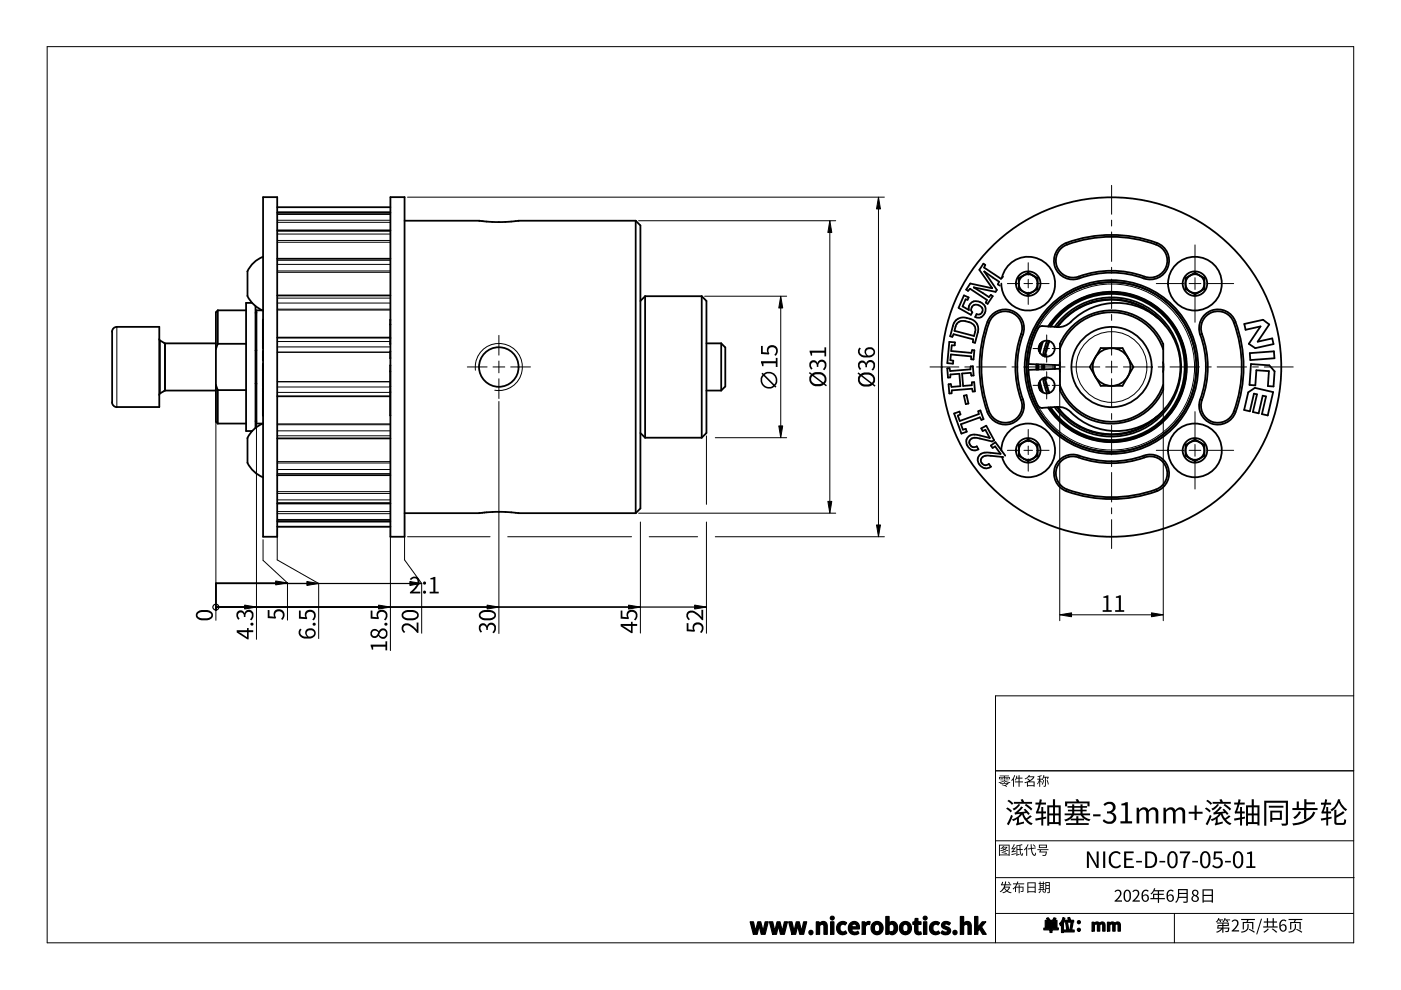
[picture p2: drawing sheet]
<svg xmlns="http://www.w3.org/2000/svg" width="297mm" height="210mm" viewBox="0 0 297 210" stroke-linecap="round" stroke-linejoin="round" font-family="sans-serif">
<g fill="none" stroke="#000" stroke-width=".38">
<path d="M52.5 57.5v5.2M55.8 54.5l-1.7 .9-.9 1-.7 1.1M55.8 41.8h3v72h-3zM58.8 45.1h24M58.8 43.9h24M82.8 48.9h-24M82.8 54.9h-24M82.8 41.8h3v72h-3zM85.8 46.8h15.8M101.6 46.8l4.2 .3 4.2-.3h24.8M134.8 46.8v62M134.8 46.8l1 1v60l-1 1"/>
<path d="M208.7 57.6l2.7 3.9-.3 .4-4.6-1M208.7 57.6l3.1 2.1-.2 .6 .4 .3M208.7 57.6h.1M212.4 58.9a5.7 5.7 0 0 1 9.1-3.3 5.7 5.7 0 0 1-1 9.6 5.7 5.7 0 0 1-8.2-5.1M212.7 58.7l-.5 .4-3.5-2.4 .2-.5-.4-.3-.9 1.3 2.8 3.9M216 59l2-1.2 2 1.2v2.3l-2 1.1-2-1.1zM224.7 52.3a8.8 8.8 0 0 1 4.1-1.6 27.3 27.3 0 0 1 17.2 1.1 4 4 0 0 1 1.5 5.2 4 4 0 0 1-5 2 20.5 20.5 0 0 0-14.5 .2 4 4 0 0 1-4.2-2.2 4 4 0 0 1 .9-4.7zM225 52.6a16.3 16.3 0 0 1 6.6-2.1 26.7 26.7 0 0 1 14.2 1.7 3.6 3.6 0 0 1 1.3 4.6 3.6 3.6 0 0 1-4.4 1.8 20.9 20.9 0 0 0-14.7 .2 3.6 3.6 0 0 1-3.8-2 3.6 3.6 0 0 1 .8-4.2zM251.4 59l2-1.2 2 1.2v2.3l-2 1.1-2-1.1zM23.8 70.3v15M24.8 69.3a1.02 1.02 0 0 0-1.1 1M24.8 69.3h9v17h-9"/>
<path d="M33.7 71.9l.3 .3M34 72.2l.9 .5M34.8 72.8h.3M45.8 72.8h-10.7M46.2 65.8v7.1M46.2 65.8l-.4 .4v23.2l.4 .4M46.2 72.9l-.4 1.1M52.2 72.9h-6M52.2 65.8h-6M52.5 62.8l.7 1.1 .9 .9 1.7 1M53.5 64.2h-1.3v27.2h1.3M54.2 74.3h.2"/>
<path d="M54.2 64.9v25.8M54.4 66.3h-.2M55.7 65.8h-1.3v24h1.3M55.7 73.8h.1M55.7 73h.1M55.7 76h.1M55.7 74.5h.1M55.7 77.5h.1M55.7 78.7h.1M55.8 67.8h-.1M55.8 68.8h-.1M55.8 71.8h-.1"/>
<path d="M55.8 76.3h-.1M55.8 77.2h-.1M58.8 71.6h24M58.8 62.7h24M82.7 78.7h.1M82.8 67.8l-.1 3.8M82.8 68.8h-.1M82.8 71.8v1.2M82.8 74.5v1.5M82.8 77.5v4.4M136.8 62.8l-1 1M136.8 62.8v30"/>
<path d="M148.8 62.8h-12M148.8 62.8v30M148.8 62.8l1 1v28l-1 1M152.9 72.8h-3.1M152.9 72.8v10M152.9 72.8l.9 .9v8.2l-.9 .9M200.8 78.1h.5l.2 .6 4.2-.4 .1-.6h.5l.1 1.9h-.4l-.2-.6-1.8 .2 .2 2.6 1.8-.1 .1-.6 .4-.1 .2 2h-.5l-.1-.6-4.3 .4-.1 .6h-.4l-.2-1.9 .5-.1 .1 .6 1.9-.1-.2-2.7-1.9 .2v.6l-.5 .1zM201.3 72.5l1.2 .1-.1 .6h-.6l-.1 1.2 4.3 .4 .1-.6 .5 .1-.2 1.9h-.5v-.6l-4.3-.4-.1 1.2 .6 .1v.6l-1.2-.1zM202.7 67.9a2.53 2.53 0 0 1 2.9-.3 2.24 2.24 0 0 1 1.7 2.9l-.6 2.2-.4-.1v-.7l-4.1-1-.3 .5-.4-.1 .6-2.5zM203 68.5a1.71 1.71 0 0 1 1.7-.4l.8 .2a1.61 1.61 0 0 1 1.3 2l-.3 .9-4.1-1.1 .3-1.1zM204.4 62.6l1 .5-.3 .5-.4-.1-.6 1.5 1.3 .7a1.63 1.63 0 0 1 .8-1.7 1.63 1.63 0 0 1 2 .2 1.69 1.69 0 0 1 .7 2 1.69 1.69 0 0 1-1.8 1.1l-.3-.1 .2-.6a.97 .97 0 0 0 1.3-.7 .97 .97 0 0 0-.8-1.2 1.02 1.02 0 0 0-1.3 .2 1.02 1.02 0 0 0 0 1.3l-.3 .5-2.7-1.4zM206.5 61l3.2 2 .4-.5 .4 .3-1.1 1.6-.4-.2 .2-.6-3.5-2.4-.5 .5-.3-.3 .8-1.3 4.7 1"/>
<path d="M206.5 60.9h.1M206.8 67.2h.1M210.2 66.9a4 4 0 0 1 5-.7 4 4 0 0 1 1.7 4.8 20.9 20.9 0 0 0 .2 14.5 4 4 0 0 1-3 4.4 4 4 0 0 1-4.8-2.5 27.7 27.7 0 0 1 .4-19.9zM210.4 61.1h.1M210.5 67.2a3.6 3.6 0 0 1 4.5-.7 3.6 3.6 0 0 1 1.5 4.3 21.2 21.2 0 0 0 .2 14.7 3.6 3.6 0 0 1-2.7 4 3.6 3.6 0 0 1-4.3-2.2 27.4 27.4 0 0 1 .3-19.6zM218.1 78.5a17.3 17.3 0 0 0 2.1 7.7l.7 .3M218.1 78.4l6.6-.2v.7M219.7 77.3v1M219.8 77.3v1.1M219.9 77.3v1.1M220.2 77.3v1.1M220.5 73l-.3 .9"/>
<path d="M220.6 72.8l-.4 1.4M220.8 72.6l-.5 1.8M220.9 69.1a.83 .83 0 0 0-.8 .6 17.6 17.6 0 0 0-2 7.5M220.9 77.3v1M221 69.1l3.2 .2M221.1 72.4l-.6 2.4M221.3 77.3v1M221.4 77.3v1M222 72.2l-.9 3.2M222.1 73.5l-.2 .1M222.2 69.2a16 16 0 0 1 23.9-3.5 16 16 0 0 1 0 24.2 16 16 0 0 1-23.9-3.5M222.3 69.2a15.9 15.9 0 0 1 23.8-3.4 15.9 15.9 0 0 1 0 24 15.9 15.9 0 0 1-23.8-3.4"/>
<path d="M222.4 72.3l-1 3.3M222.5 69.2a15.8 15.8 0 0 1 23.5-3.3 15.8 15.8 0 0 1 0 23.8 15.8 15.8 0 0 1-23.5-3.3M222.5 72.3l-.9 3.3M222.8 69.3a15.5 15.5 0 0 1 23.1-3.1 15.5 15.5 0 0 1 0 23.3 15.5 15.5 0 0 1-23.1-3.1M223.6 69.3a14.8 14.8 0 0 1 21.9-2.5 14.8 14.8 0 0 1 0 22 14.8 14.8 0 0 1-21.9-2.5M223.6 77.4v.8M224.2 69.4a3.8 3.8 0 0 0 2.9-1.2 13.6 13.6 0 0 1 19.4 .2 13.6 13.6 0 0 1-.5 19.4 13.6 13.6 0 0 1-19.4-.8l-1.4-.6-1-.1M224.6 68.6l.1 .1M224.7 76.8v.6l-6.6-.2M224.7 72.9a12 12 0 0 1 10.9-7.1 12 12 0 0 1 11 7.1M224.7 74a11.6 11.6 0 0 1 10.9-7.8 11.6 11.6 0 0 1 11 7.8M224.7 72.9v9.8"/>
<path d="M226.5 66.8v.1M228.9 65.1l.2 .1M231.4 64.1v.1M233.4 73.8h4.6l2.3 4-2.3 4h-4.6l-2.3-4zM234.3 63.5l.1 .1M237 63.5l-.1 .1M239.9 64.1v.1M242.4 65.1l-.1 .1M244.9 66.8l-.1 .1M245.3 67.3a14.2 14.2 0 0 0-21.1 2.1M246.6 76.8v2.1M246.6 72.9v9.8"/>
<path d="M247.1 69.1a14.3 14.3 0 0 0-23 .3M255.5 66.7a4 4 0 0 1 6.5 1.6 27.1 27.1 0 0 1-.4 19.8 4 4 0 0 1-5.1 1.6 4 4 0 0 1-2-5 20.7 20.7 0 0 0-.2-14.5 4 4 0 0 1 1.2-3.5zM255.8 67a3.6 3.6 0 0 1 5.8 1.4 26.8 26.8 0 0 1-.3 19.5 3.6 3.6 0 0 1-4.7 1.4 3.6 3.6 0 0 1-1.8-4.5 21 21 0 0 0-.1-14.7 3.6 3.6 0 0 1 1.1-3.1zM263.8 68.7l4-.9 1.3 1-2.4 3.6 3-.6 .3 1.2-3.9 .8-1.3-.9 2.5-3.7-3.2 .7zM265 74.9l5.1-.4 .1 1.5-5.1 .3zM265.2 77.2l3.9 .3 1.1 1.2-.2 3.2h-1.2l.2-3.2-2.6-.2-.2 3.2-1.3-.1zM23.7 85.3a1.08 1.08 0 0 0 1.1 1M34 83.4l-.3 .3M34.9 82.9l-.9 .5M35.1 82.8l-.3 .1M45.8 82.8h-10.7M45.8 81.6l.4 1.1"/>
<path d="M46.2 82.7h6M46.2 82.7v7.1M52.2 89.8h-6M52.5 98.1l.7 1.1 .9 1 1.7 1M52.5 92.9v5.2M54.2 81.3h.2M54.4 89.3h-.2M55.7 81.9h.1M55.8 89.8l-1.7 1-.9 1-.7 1.1M55.8 88.1h-.1M55.8 82.2h-.1M55.8 83.1h-.1"/>
<path d="M58.8 93h24M82.7 84h-23.9M82.7 82.2l.1 5.9M82.8 83.1h-.1M135.8 91.8l1 1M148.8 92.8h-12M152.9 82.8h-3.1M202.3 87.7l1.1-.4 .2 .6-.5 .2 .4 1.2 4-1.5-.1-.6 .5-.2 .6 1.9-.4 .1-.3-.5-4.1 1.5 .4 1.1 .7-.2 .2 .6-1.2 .4zM204.4 83.9l.5-.1 .4 1.8-.5 .1zM205.2 92.7a2.29 2.29 0 0 1 2.6-.4l2 .5-.9-1.7-.6 .3-.3-.6 1.1-.5 1.7 3.1-.5 .2-2.6-.6a1.56 1.56 0 0 0-2.2 .7 1.04 1.04 0 0 0 1.6 .9l.3 .7a1.74 1.74 0 0 1-2.1-.4 1.74 1.74 0 0 1-.1-2.2zM210.1 98.9v.1M212.3 95.5a5.7 5.7 0 0 1 8.1-5.1 5.7 5.7 0 0 1 1.2 9.5 5.7 5.7 0 0 1-9.1-3"/>
<path d="M212.7 96.9l-2.6-.3a1.55 1.55 0 0 0-2.2 1.1 1.02 1.02 0 0 0 .7 .9 1.02 1.02 0 0 0 1.1-.2l.4 .5M213.1 96.6l-2.1-2.8-.9 .7 .3 .5 .6-.3 1.1 1.5-2.1-.2a2.09 2.09 0 0 0-2.7 1.3 1.78 1.78 0 0 0 .8 1.7 1.78 1.78 0 0 0 2 0M216 94.3l2-1.1 2 1.1v2.3l-2 1.2-2-1.2zM220.2 81.4l.4 1.5M220.2 81.7l.3 1.1M220.3 81.2l.5 1.8M220.5 80.8l.6 2.4M221.1 80.2l.9 3.2M221.4 80.1l1 3.3M221.6 80.1l.9 3.2M221.9 82.1h.2M224.1 86.3a14.4 14.4 0 0 0 23 .3"/>
<path d="M224.2 86.3a14.3 14.3 0 0 0 21.1 2M224.2 86.3l-3.2 .2M224.5 97.6a4 4 0 0 1 4.3-1 20.9 20.9 0 0 0 14.5-.2 4 4 0 0 1 4.4 3 4 4 0 0 1-2.5 4.8 27.8 27.8 0 0 1-19.8-.4 4 4 0 0 1-.9-6.2zM224.7 82.7a12 12 0 0 0 10.9 7.1 12 12 0 0 0 11-7.1M224.7 81.6a11.6 11.6 0 0 0 10.9 7.8 11.6 11.6 0 0 0 11-7.8M224.7 87h-.1M224.8 97.9a3.5 3.5 0 0 1 3.9-.9 21.3 21.3 0 0 0 14.7-.2 3.6 3.6 0 0 1 4 2.7 3.6 3.6 0 0 1-2.3 4.3 27.4 27.4 0 0 1-19.5-.4 3.6 3.6 0 0 1-.8-5.5zM226.5 88.7v.2M229.1 90.4l-.2 .1M231.4 91.4v.1M234.4 92l-.1 .1M236.9 92l.1 .1"/>
<path d="M239.9 91.4v.1M242.3 90.4l.1 .1M244.8 88.7l.1 .2M251.4 94.3l2-1.1 2 1.1v2.3l-2 1.2-2-1.2zM265 87.2l-1.2-.3 .8-3.7 1.5-1 3.8 .9-1.1 5-1.2-.3 .8-3.7-.7-.2-.8 3.7-1.3-.2 .9-3.8-.6-.1-.9 3.7M58.8 110.5h24M82.8 111.7h-24M82.8 106.8h-24M82.8 100.7h-24M85.8 108.8h15.8l4.2-.3 4.2 .3M109.9 108.8h24.9"/>
<circle cx="105.8" cy="77.8" r="4.2"/>
<circle cx="218" cy="60.1" r="1.98"/>
<circle cx="218" cy="60.1" r="2.6"/>
<circle cx="221.9" cy="73.9" r="1.7"/>
<circle cx="235.7" cy="77.8" r="36"/>
<circle cx="235.7" cy="77.8" r="18"/>
<circle cx="235.7" cy="77.8" r="18.4"/>
<circle cx="235.7" cy="77.8" r="4"/>
<circle cx="235.7" cy="77.8" r="8.5"/>
<circle cx="253.3" cy="60.1" r="2.61"/>
<circle cx="253.4" cy="60.1" r="5.7"/>
<circle cx="253.4" cy="60.1" r="1.99"/>
<circle cx="218" cy="95.5" r="2"/>
<circle cx="218" cy="95.5" r="2.6"/>
<circle cx="221.9" cy="81.7" r="1.7"/>
<circle cx="253.3" cy="95.5" r="2.6"/>
<circle cx="253.3" cy="95.5" r="5.7"/>
<circle cx="253.4" cy="95.5" r="2"/>
</g>
<g fill="none" stroke="#000" stroke-width=".21">
<path d="M58.8 45.1h24M58.8 49h24M58.8 55.2h24M58.8 51.4h24M58.8 49.6h24M58.8 45.5h24M58.8 57.4h24M82.8 44.9h-24M82.8 46.7h-24M82.8 56.1h-24M82.8 51h-24M82.8 57.7h-24"/>
<path d="M82.8 47.1h-24M226.1 51.5l.1 .4M228.7 58.6l.1 .4M242.7 58.6l-.2 .4M245.3 51.5l-.2 .4M24.8 69.3v17M34 72.2v11.2M34.9 72.7v10.2M35.1 72.8v10M58.8 65.5h24M58.8 64.3h24M58.8 65.7h24"/>
<path d="M58.8 73.6h24M58.8 72.4h23.9M58.8 74.6h23.9M82.7 74.7h-23.9M82.8 63.2h-24M209.4 68.2l.3 .2M216.5 70.8l.4 .2M218.1 77.2v1.3M220.1 69.5a17.6 17.6 0 0 1 26.7-5.3 17.6 17.6 0 0 1 0 27.2 17.6 17.6 0 0 1-26.7-5.3M223.3 77.4v.8M254.9 70.8l-.4 .2M262 68.2l-.4 .2"/>
<path d="M58.8 80.9h23.9M58.8 99.5h24M58.8 97.9h24M82.7 81h-23.9M82.7 83.2h-23.9M82.8 90.1h-24M82.8 82.1h-24M82.8 91.3h-24M82.8 89.9h-24M82.8 92.4h-24M82.8 98.2h-24M209.7 87.2l-.3 .2"/>
<path d="M216.9 84.6l-.4 .2M228.8 96.6l-.1 .4M242.5 96.6l.2 .4M254.5 84.6l.4 .2M261.6 87.2l.4 .2M58.8 108.9h24M58.8 108.5h24M58.8 104.6h24M58.8 110.7h24M82.8 111.7h-24M82.8 110.1h-24M82.8 106.6h-24"/>
<path d="M82.8 106h-24M82.8 100.4h-24M82.8 104.2h-24M82.8 110.5h-24M226.2 103.7l-.1 .4M245.1 103.7l.2 .4"/>
<circle cx="235.7" cy="77.8" r="7.5"/>
</g>
<path d="M100.8 78.5a5 5 0 0 1 4.8-5.7 5 5 0 0 1 5.1 5.3 5 5 0 0 1-5.8 4.6" fill="none" stroke="#000" stroke-width=".21"/>
<g fill="none" stroke="#000" stroke-width=".21">
<path d="M235.7 39.3v6.1M218 55.7v2.6M218 59.2v1.8M235.7 46.7v1.2M235.7 49.2v6.2M235.7 56.7v1.2M235.7 59.2v6.2M253.4 51.9v5.7M253.4 58.9v2.5M103.3 77.8h-4.2M104.5 77.8h2.5M105.8 71.1v4.2"/>
<path d="M105.8 76.6v2.5M108.3 77.8h4.2M203.3 77.8h-6.1M205.8 77.8h-1.2M213.3 77.8h-6.2M213.6 60.1h2.6M215.8 77.8h-1.2M218 61.9v2.6M218.9 60.1h-1.8M219 73.9h1.7M221.9 71v1.7M221.9 73.3v1.2"/>
<path d="M221.9 78.8v1.7M221.9 75.1v1.7M222.4 60.1h-2.6M222.5 73.9h-1.2M223.3 77.8h-6.2M224.8 73.9h-1.7M225.8 77.8h-1.2M233.2 77.8h-6.1M234.4 77.8h2.5M235.7 66.7v1.2M235.7 69.2v6.1M235.7 76.6v2.5"/>
<path d="M238.2 77.8h6.1M245.2 60.1h5.7M245.6 77.8h1.2M248.1 77.8h6.2M253.4 62.6v5.7M254.6 60.1h-2.5M255.6 77.8h1.2M258.1 77.8h6.2M261.6 60.1h-5.7M265.6 77.8h1.2M268.1 77.8h6.1M105.8 80.3v4.2"/>
<path d="M216.2 95.5h-2.6M217.1 95.5h1.8M218 97.3v2.6M218 91.1v2.6M218 94.6v1.8M219.8 95.5h2.6M220.7 81.7h-1.7M221.3 81.7h1.2M221.9 81.1v1.2M221.9 82.9v1.7M223.1 81.7h1.7M235.7 80.3v6.1"/>
<path d="M235.7 87.7v1.2M235.7 90.2v6.2M235.7 97.7v1.2M250.9 95.5h-5.7M252.1 95.5h2.5M253.4 87.3v5.7M253.4 94.2v2.5M253.4 98v5.7M255.9 95.5h5.7M235.7 100.2v6.2M235.7 107.7v1.2M235.7 110.2v6.1"/>
</g>
<g fill="#000">
<path d="M161.3 76.6h3.2v-.7h.3v1.9h-.3v-.8h-2.6v.6h-.3zM161.3 73.3h.4v1.4l1 .1a1.15 1.15 0 0 1 1-1.7 1.15 1.15 0 0 1 1.2 1.5l-.5 .8-.2-.2a.84 .84 0 0 0 .4-1.1 .84 .84 0 0 0-1.1-.4 .84 .84 0 0 0-.4 1.1l-.1 .4-1.7-.1zM171.7 74.3h3.1v-.7h.4v2h-.4v-.8h-2.6v.6h-.3zM171.9 76.6a.88 .88 0 0 1 1.4 .4 1 1 0 0 1 1.3-.7 1 1 0 0 1 .6 1.4l-.5 .8-.2-.2a.82 .82 0 0 0 .4-1 .82 .82 0 0 0-.9-.6l-.4 .4-.1 .7h-.3a.72 .72 0 0 0-.7-1 .7 .7 0 0 0-.6 .6 .7 .7 0 0 0 .4 .7l-.3 .3a1.27 1.27 0 0 1-.1-1.8zM182.2 76.6a.88 .88 0 0 1 1.4 .5 1 1 0 0 1 1.3-.7 1 1 0 0 1 .6 1.3l-.4 .9-.3-.2a.82 .82 0 0 0 .4-1 .82 .82 0 0 0-.9-.6l-.4 .4-.1 .7h-.3a.72 .72 0 0 0-.7-1 .7 .7 0 0 0-.6 .6 .7 .7 0 0 0 .4 .7l-.3 .2a1.27 1.27 0 0 1-.1-1.8zM50.4 129.6a.88 .88 0 0 1 1.5 .4 .96 .96 0 0 1 1.1-.7 .96 .96 0 0 1 .7 1.1v.5l-.3 .5-.1 .1-.3-.2a.82 .82 0 0 0 .5-.9 .82 .82 0 0 0-.9-.7 .82 .82 0 0 0-.6 1.1h-.3a.72 .72 0 0 0-.7-.9 .7 .7 0 0 0-.6 .5 .7 .7 0 0 0 .4 .8l-.3 .2a1.27 1.27 0 0 1-.1-1.8zM56.8 129.3h.3v1.4l1 .1a1.14 1.14 0 0 1 .9-1.6 1.14 1.14 0 0 1 1.3 1.1v.5l-.3 .5-.1 .1-.3-.2a.84 .84 0 0 0 .4-1.1 .84 .84 0 0 0-1.1-.4 .84 .84 0 0 0-.4 1.1l-.1 .4-1.6-.2zM63.4 129.5h.4v1.3l1 .1a1.15 1.15 0 0 1 .9-1.6 1.15 1.15 0 0 1 1.2 1.4l-.4 .8-.3-.2a.84 .84 0 0 0 .4-1.1 .84 .84 0 0 0-1.1-.4 .84 .84 0 0 0-.4 1.1l-.1 .4-1.6-.1zM78.6 136.7h3.1v-.7h.4v1.9h-.4v-.8h-2.6v.6h-.3zM78.6 129.5h.4v1.3l1 .1a1.15 1.15 0 0 1 1-1.6 1.15 1.15 0 0 1 1.2 1.4l-.5 .8-.3-.2a.84 .84 0 0 0 .4-1.1 .84 .84 0 0 0-1.1-.4 .84 .84 0 0 0-.4 1.1l-.1 .4-1.6-.1zM87 122.6a1.12 1.12 0 0 1 1.6-.1 1.12 1.12 0 0 1 .2 1.5l-1.2 1.5 1.5-.1v.4h-2.2v-.2l1-.9a1.47 1.47 0 0 0 .5-1.8l-.2-.2a.79 .79 0 0 0-1.1 .3l-.2-.2zM85.3 132.5a1.32 1.32 0 0 1 2 0l1.1 1-.1-1.5h.4v2.2h-.2l-.9-1a1.47 1.47 0 0 0-1.8-.5l-.2 .3a.79 .79 0 0 0 .3 1l-.2 .2a1.2 1.2 0 0 1-.4-1.7z"/>
<path d="M91.3 122.6l1-.3v3.2h.7v.3h-1.9v-.3h.8v-2.7h-.6zM101.8 132.3a.88 .88 0 0 1 1.5 .5 1 1 0 0 1 1.3-.7 1 1 0 0 1 .6 1.3l-.5 .9-.3-.3a.82 .82 0 0 0 .5-.9 .82 .82 0 0 0-.9-.6 .82 .82 0 0 0-.6 1.1h-.3a.72 .72 0 0 0-.7-1 .7 .7 0 0 0-.6 .6 .7 .7 0 0 0 .4 .7l-.3 .2a1.27 1.27 0 0 1-.1-1.8zM131.6 129.5h.4v1.3l1 .1a1.15 1.15 0 0 1 1-1.6 1.15 1.15 0 0 1 1.2 1.4l-.5 .8-.3-.2a.84 .84 0 0 0 .4-1.1 .84 .84 0 0 0-1.1-.4 .84 .84 0 0 0-.4 1.1l-.1 .4-1.6-.1zM145.8 129.7a1.52 1.52 0 0 1 2.2 .4l.7 .7v-1.5h.4v2.2h-.3l-.9-1a1.47 1.47 0 0 0-1.8-.5l-.2 .2a.79 .79 0 0 0 .4 1.1l-.3 .2a1.21 1.21 0 0 1-.2-1.8zM145.6 132.1h.4v1.3l1 .1a1.14 1.14 0 0 1 .8-1.6 1.14 1.14 0 0 1 1.4 1.2l-.4 1-.1 .1-.3-.2a.84 .84 0 0 0 .4-1.1 .84 .84 0 0 0-1.1-.4 .84 .84 0 0 0-.4 1.1l-.1 .3-1.6-.1zM233.9 126.5l1.1-.3v3.2h.7v.3h-1.9v-.3h.8v-2.6h-.7zM236.6 126.5l1.1-.3v3.2h.7v.3h-2v-.3h.8v-2.6h-.6zM212 164.4h1.9v.2h-.9v.1h1.1v.5h-.2v-.3h-.9v.4h-.2v-.4h-.8v.3h-.2v-.5h1v-.1h-.8zM212.1 165.3h.6v.1h-.6zM212.1 165h.6v.2h-.6zM211.7 165.9l1.3-.5 .4 .3 .8 .2-.1 .1-1.2-.4-1.1 .4zM213.2 165.3h.6v.1h-.6z"/>
<path d="M213.2 165h.6v.2h-.6zM212.1 166h.9l-.2-.2 .1-.1 .2 .2-.1 .1 .9 .1-.7 .5 .3 .1-.1 .1-1-.4 .1-.1 .5 .2 .5-.3h-1.4zM214.4 172.8l.3 .2-.8 2-.4-.3zM213.3 171.5l.3-.3 1 .7-.3 .4zM213.6 169.8l.3-.2 .9 .8-.3 .3zM214.7 171.5l1.3-1 .3 .1-.8 .9-.5 .3zM215 164.3l.2 .1-.2 .6v1.8h-.2v-1.5l-.3 .3-.1-.2zM215.5 164.5h.2l-.1 .4h.4v-.5h.2v.5h.6v.2h-.6v.6h.7v.2h-.7v.9h-.2v-.9h-.8v-.2h.8v-.6h-.5l-.2 .4-.1-.1zM217.5 170.4l1.4 1.1-.3 .4-1.3-1.2zM217.9 179l.2 .1-.3 .5v1.9h-.2v-1.6l-.4 .4-.1-.2zM215.1 172.3l1-.8 .4-.5 .4 .2-1 1 1.5-.1-.4-.4 .4-.2 .9 1.1-.3 .2-.3-.4-.7 .1 .6 1 .8-.7 .4 .3-1 .7 .7 .6 .5 .2-.3 .3a3.7 3.7 0 0 1-2-2.2l-.7 .7v1.1l1.1-.3v.4l-1.5 .5-.2-.4 .2-.3v-.7l-.8 .4-.3-.3 1.4-.8 .4-.4-1.1 .1zM215 170h1.6l-.2-.5 .4-.1 .3 .6h1.7v.4h-3.8z"/>
<path d="M219 179.1l.1-.1 .5 .5-.2 .1zM218.5 179h.2l.1 .8 .8-.1v.2l-.8 .1 .3 1.1 .3 .1 .1-.4 .2 .1-.1 .2a.4 .4 0 0 1-.4 .4 .4 .4 0 0 1-.4-.5l-.2-1-.7 .1v-.2l.7-.1zM221.2 165.4h.2l-.4 1-.2-.1zM219.5 170.2h.8l.1-.7h.5l-.1 .7h1v.4h-1.2l-.5 1.4h.7v-.9h.4v.9h.6v.5h-.6v.8l.6-.1v.3l-.6 .2v1.3h-.4v-1.2l-1.2 .2-.1-.5 1.3-.2v-.8h-1.1l-.1-.4 .6-1.5h-.7zM221.9 165.4h.2l.3 .9-.2 .1zM220 164.6l.8-.2 .1 .1-.4 .1v.5h.4v.2l.3-1 .2 .1-.1 .3h1.1l-.2 .5h-.2l.1-.3h-.3l-.1 1.9h-.4l-.1-.2h.4v-1.7h-.3l-.3 .5-.5-.1 .4 .5-.1 .2-.3-.4v1.2h-.2v-1.2l-.3 .7-.1-.1 .4-.9h-.4v-.2h.4v-.4h-.3zM225.8 169.9h2.5l-.3-.4 .5-.1 .3 .5h2.2v1.1h-.4v-.7h-4.3v.7h-.5zM226 174.5h2.2v-.6h-1.2v-.3h1.2v-.5h.4v.5h1.3v.3h-1.3v.6h2.2v.4h-4.8zM231.8 172.7h1.5v.4h-1.5zM234 170.5a1.41 1.41 0 0 1 1.4-.5 1.41 1.41 0 0 1 1.1 1.1l-.1 .5-.7 .6a1.3 1.3 0 0 1 .9 1.7 1.3 1.3 0 0 1-1.7 .8l-.8-.3-.3-.3 .3-.4a1.08 1.08 0 0 0 1.1 .6 1.08 1.08 0 0 0 .9-.9 1 1 0 0 0-1.4-.9v-.5a.92 .92 0 0 0 1.2-.8 .9 .9 0 0 0-.7-.8 .9 .9 0 0 0-.9 .5zM237.8 170.4l1.3-.3v4h.9v.5h-2.4v-.5h1v-3.3h-.8zM241 171.3h.4l.1 .4a1.11 1.11 0 0 1 1-.5 1.11 1.11 0 0 1 1 .6 1.11 1.11 0 0 1 1.3-.6 1.11 1.11 0 0 1 .8 1.3v2.1h-.6v-2.1a.71 .71 0 0 0-.4-.8 .71 .71 0 0 0-.9 .3l-.1 .2v2.4h-.6v-2.1a.71 .71 0 0 0-.4-.8 .71 .71 0 0 0-.9 .3l-.2 .2v2.4h-.5z"/>
<path d="M246.7 171.3h.4l.1 .4a1.11 1.11 0 0 1 1-.5 1.11 1.11 0 0 1 1 .6 1.11 1.11 0 0 1 1.3-.6 1.11 1.11 0 0 1 .8 1.3v2.1h-.6v-2.1a.71 .71 0 0 0-.4-.8 .71 .71 0 0 0-.9 .3l-.1 .2v2.4h-.6v-2.1a.71 .71 0 0 0-.4-.8 .71 .71 0 0 0-.9 .3l-.2 .2v2.4h-.5zM253.3 170.8h.4v1.3h1.3v.4h-1.3v1.4h-.4v-1.4h-1.3v-.4h1.3zM256.5 172.8l.4 .2-.9 2-.4-.3zM255.5 171.5l.2-.3 1 .7-.3 .4zM255.7 169.8l.3-.2 1 .8-.3 .3zM256.8 171.5l1.3-1 .4 .1-.9 .9-.5 .3zM259.7 170.4l1.3 1.1-.3 .4-1.3-1.2zM257.2 172.3l1.1-.8 .3-.5 .5 .2-1.1 1 1.5-.1-.3-.4 .3-.2 1 1.1-.4 .2-.3-.4-.6 .1 .5 1 .8-.7 .4 .3-.9 .7 .7 .6 .4 .2-.3 .3a3.7 3.7 0 0 1-2-2.2l-.6 .7v1.1l1-.3 .1 .4-1.6 .5-.2-.4 .2-.3 .1-.7-.8 .4-.3-.3 1.3-.8 .4-.4-1.1 .1zM257.1 170h1.7l-.3-.5 .5-.1 .3 .6h1.7v.4h-3.9zM261.7 170.2h.8l.1-.7h.4l-.1 .7h1v.4h-1.1l-.5 1.4h.6v-.9h.4v.9h.6v.5h-.6v.8l.6-.1 .1 .3-.7 .2v1.3h-.4v-1.2l-1.2 .2-.1-.5 1.3-.2v-.8h-1l-.2-.4 .7-1.5h-.7zM268 169.8h5.1l-.1 5.1-.4 .2h-.8l-.2-.5 1-.1v-4.3h-4.1v4.9h-.5zM275.4 172l.5 .2-.4 .5-1 1-.3-.4 .9-.8z"/>
<path d="M274.9 169.9h.5v1.4h1.1v-1.8h.5v.6h1.8v.4h-1.8v.8h2.3v.5h-2.3v1.9l1.1-1 .3-.6 .5 .2a4.1 4.1 0 0 1-2.6 2.3l-2.1 .4-.2-.4 2.2-.5 .7-.4h-.4v-1.9h-2.5v-.5h.9zM280.1 170.2h.7l.2-.7h.4l-.2 .7h1v.4h-1.1l-.4 1.4h.5v-.9h.4v.9h.6v.5h-.6v.8l.7-.1v.3l-.7 .2v1.3h-.4v-1.2l-1.1 .2-.1-.5 1.2-.1v-.9h-.9l-.2-.3 .6-1.6h-.6zM282.9 171.7h.4v1.2l1.5-.9 .3 .3-1.8 1.1 .1 1 1.4 .1 .2-.3v-.6l.3 .2a.74 .74 0 0 1-.4 1.1h-1.5l-.4-.2zM283.7 169.4l.5 .1-.1 .2a3.1 3.1 0 0 0 1.5 1.9l-.3 .4-1-1.1-.4-.7-.9 1.3-.6 .5-.3-.3 .8-.6zM159.1 195.4h.6l.5 2.1 .5-2.1h.6l.5 2.1 .4-2.1h.7l-.7 2.7h-.8l-.4-1.9-.5 1.9h-.8zM163.1 195.4h.7l.4 2.1 .6-2.1h.6l.5 2.1 .4-2.1h.7l-.7 2.7h-.8l-.5-1.9-.4 1.9h-.8zM167.2 195.4h.7l.4 2.1 .5-2.1h.7l.4 2.1 .5-2.1h.6l-.6 2.7h-.8l-.5-1.9-.4 1.9h-.8zM173.1 195.4h.5l.1 .4a.92 .92 0 0 1 1.1-.4 .92 .92 0 0 1 .6 1v1.7h-.7v-1.6a.48 .48 0 0 0-.3-.5 .48 .48 0 0 0-.6 .3v1.8h-.7zM176.1 195.4h.7v2.7h-.7zM177.7 195.9a1.29 1.29 0 0 1 1.8-.2l-.3 .4a.72 .72 0 0 0-.9 0 .72 .72 0 0 0-.2 .9 .68 .68 0 0 0 .5 .6 .68 .68 0 0 0 .7-.2l.2 .4-.1 .2a1.33 1.33 0 0 1-1.5-.1 1.33 1.33 0 0 1-.5-1.3zM182.8 195.4h.6v.5a.8 .8 0 0 1 1.1-.5l-.1 .6a.64 .64 0 0 0-.9 .5v1.6h-.7zM194 194.7h.6v.7h.7v.6h-.7v1.4l.3 .2h.3l.1 .5-.5 .1a.83 .83 0 0 1-.9-1v-1.2h-.4v-.5l.5-.1z"/>
<path d="M195.8 195.4h.7v2.7h-.7zM197.4 195.9a1.3 1.3 0 0 1 1.8-.2l-.3 .4a.72 .72 0 0 0-.9 0 .72 .72 0 0 0-.2 .9 .68 .68 0 0 0 .5 .6 .68 .68 0 0 0 .7-.2l.2 .4-.8 .4a1.38 1.38 0 0 1-1.3-.9 1.38 1.38 0 0 1 .3-1.4zM199.8 195.7a1.29 1.29 0 0 1 1.7 0l-.3 .4-.3-.1a.34 .34 0 0 0-.6 0 .34 .34 0 0 0 .4 .5 .86 .86 0 0 1 .8 .9 .86 .86 0 0 1-1 .8h-.4l-.6-.4 .3-.4 .8 .2a.26 .26 0 0 0 .3-.2 .26 .26 0 0 0-.2-.3h-.1a.88 .88 0 0 1-.8-.5 .88 .88 0 0 1 0-.9zM203.6 194.3h.7v1.5a.91 .91 0 0 1 1.1-.4 .91 .91 0 0 1 .5 1v1.7h-.7v-1.6a.48 .48 0 0 0-.3-.5 .48 .48 0 0 0-.6 .3v1.8h-.7zM206.6 194.3h.7v2.3l1-1.2h.7l-.9 1.1 1 1.6h-.8l-.6-1.1-.4 .4v.7h-.7zM212.4 180.7l1.1 .2-.1 .2-1.1-.3zM212.7 180.4l.6 .2-.1 .1-.6-.2zM213.7 187l.2-.1 .3 .4-.2 .1zM214.4 181.1l1-.2v.2l-.9 .2zM215 179l.1 .1-.4 .8 .4-.1 .1-.2 .2 .1-.6 .8 .6-.1v.1l-.9 .3-.1-.2 .5-.6-.4 .1-.1-.2zM214.8 187.3h.7l.2-.4h.2l-.1 .4h1.4v.2h-1.5l-.3 .5h.6v-.4h.2v.4h.8v1l-.6 .1v-.2h.4v-.7h-.6v1.2h-.2v-1.2h-.6v.9h-.2v-.9l-.4 .4-.1-.2 .3-.2 .5-.7h-.7zM220.5 188.8h.2l-.4 .6-.1-.1z"/>
<path d="M220.9 188.9l.2-.1 .3 .4-.2 .1zM219.9 180.1h2.4v.1h-1.6l-.1 .3 1.4 .1a.68 .68 0 0 1-.2 .7 .68 .68 0 0 1-.8 .1v-.1l.6-.1 .1-.5h-1.4l.2-.5h-.6zM225.4 194.6l.4 .1-.3 .7v2.3h-.4v-1.7l-.3 .3-.2-.5zM225.8 195.1h.7l-.1-.5 .4-.1 .1 .5-.3 .1h1v.4h-1.8zM225.9 195.7l.4-.1 .2 1.4-.4 .1zM227.1 195.6l.4 .1-.3 1.5h.5v.4h-2.1v-.4h1.2zM230.4 180.5h.5l1.6 3v-3h.4v3.5h-.4l-1.7-2.9 .1 2.9h-.5zM231.5 195.5h.5v.3l.3-.2a.56 .56 0 0 1 .8 .2 .64 .64 0 0 1 .8-.3 .64 .64 0 0 1 .4 .7v1.2h-.5v-1.2l-.2-.3-.4 .2v1.3h-.5v-1.2l-.3-.3-.4 .2v1.3h-.5zM234.8 195.5h.4v.3l.3-.2a.56 .56 0 0 1 .9 .2 .64 .64 0 0 1 .7-.3 .64 .64 0 0 1 .4 .7v1.2h-.4v-1.2l-.3-.3-.4 .2v1.3h-.5v-1.2l-.2-.3-.4 .2v1.3h-.5zM236.4 188.9a.83 .83 0 0 1 1.2 0 .83 .83 0 0 1-.1 1.2l-.7 .8h1.1v.3h-1.6v-.2a1.78 1.78 0 0 0 1.1-1.8l-.3-.3-.6 .3-.2-.2zM235.7 180.8a1.42 1.42 0 0 1 1.9 .1l-.2 .3a1.09 1.09 0 0 0-1.4-.2 1.09 1.09 0 0 0-.5 1.3 1.11 1.11 0 0 0 .6 1.3 1.11 1.11 0 0 0 1.3-.3l.3 .3a1.5 1.5 0 0 1-1.8 .3 1.5 1.5 0 0 1-.8-1.6 1.5 1.5 0 0 1 .6-1.5zM238.3 180.5h2.1v.4h-1.6v1.1h1.3v.4h-1.3v1.3h1.6v.3h-2.1z"/>
<path d="M240.2 188.9a.83 .83 0 0 1 1.2 0 .83 .83 0 0 1-.1 1.2l-.7 .8h1.1v.3h-1.6v-.2a1.78 1.78 0 0 0 1.1-1.8l-.3-.3-.6 .3-.2-.2zM240.9 182.5h1.2v.4h-1.2zM245.8 182.5h1.2v.4h-1.2zM250.1 180.5h2.2v.3a4.8 4.8 0 0 0-1 3.2h-.4v-1.3l.3-.8 .6-1h-1.7zM252.8 182.5h1.2v.4h-1.2zM257.4 180.5h1.7v.4h-1.3l-.1 1a1.14 1.14 0 0 1 1.6 .8 1.14 1.14 0 0 1-1.2 1.4l-1-.4-.1-.1 .2-.3a.84 .84 0 0 0 1.1 .5 .84 .84 0 0 0 .4-1.2 .84 .84 0 0 0-1.1-.4h-.3zM258.3 194.6l.2 .1-.1 .2h.9v.2h-.5l.1 .4h-.2l-.2-.4h-.2l-.3 .5-.2-.1zM259.7 182.5h1.3v.4h-1.3zM259.6 194.6l.3 .1-.1 .2h1v.2h-.6l.2 .4h-.2l-.3-.4h-.2l-.3 .5-.2-.2zM261.2 195.2a.83 .83 0 0 1 1.3 0 .83 .83 0 0 1-.2 1.3l-.7 .8 1.1-.1v.3h-1.6v-.2a1.78 1.78 0 0 0 1.2-1.8l-.4-.3-.6 .3-.2-.2zM263.1 194.8h3v.3h-1.4l-.2 .4h1.2v1.6h-.2v-1.4h-1.8v1.4h-.2v-1.6h.8l.1-.4h-1.3zM264.4 180.8l1.1-.3v3.2h.7v.3h-2v-.3h.8v-2.6h-.6z"/>
<path d="M264.5 195.9h.2v.6a1.07 1.07 0 0 1-.8 1.1l-.7 .2-.1-.2a1.39 1.39 0 0 0 1.3-.8zM264.9 196.9l1.1 .7-.1 .2-1.2-.7zM267.4 194.8h.2l-1 3.3h-.3zM267.9 197.6l.9-.7 .2 .1-.9 .8zM269.6 197l.3-.1 .9 .7-.2 .2zM273.2 194.8h2.9v.3h-1.3l-.2 .4h1.2v1.6h-.3v-1.4h-1.7v1.4h-.3v-1.6h.8l.2-.4h-1.3zM274.5 195.9h.3v.6a1.07 1.07 0 0 1-.9 1.1l-.6 .2-.2-.2a1.39 1.39 0 0 0 1.4-.8zM274.9 196.9l1.2 .7-.2 .2-1.1-.7z"/>
<path d="M161.4 79.3l.3-.3 .2 .3a1.77 1.77 0 0 1 2.4 .1 1.77 1.77 0 0 1 .1 2.3l.2 .3-.2 .2-.2-.2a1.77 1.77 0 0 1-2.4-.1 1.77 1.77 0 0 1-.1-2.4zM161.9 79.7a1.43 1.43 0 0 0 .1 1.9 1.43 1.43 0 0 0 1.9 .1zM162.1 79.5l2.1 2a1.43 1.43 0 0 0-.2-1.9 1.43 1.43 0 0 0-1.9-.1z"/>
<path d="M171.7 78.9l.5 .3a1.97 1.97 0 0 1 2.9 .6l.1 .4a1.16 1.16 0 0 1-.3 1.1l.4 .4-.2 .2-.5-.4a1.96 1.96 0 0 1-2.9-.5l-.1-.4a1.19 1.19 0 0 1 .3-1.1l-.4-.4zM172.5 79.5l2 1.6 .3-.3a1.1 1.1 0 0 0-.3-1.2 1.1 1.1 0 0 0-1.1-.2zM172.2 79.8l-.1 .2a1.09 1.09 0 0 0 .2 1.1 1.09 1.09 0 0 0 1.1 .3l.9-.1-2-1.6z"/>
<path d="M182 79l.5 .3a1.97 1.97 0 0 1 2.9 .6l.1 .3a1.16 1.16 0 0 1-.3 1.2l.4 .3-.2 .3-.4-.4a1.96 1.96 0 0 1-3-.5l-.1-.4a1.19 1.19 0 0 1 .3-1.2l-.4-.3zM182.8 79.6l2.1 1.5 .2-.3a1.1 1.1 0 0 0-.3-1.1 1.1 1.1 0 0 0-1.1-.3zM182.5 79.9l-.1 .2a1.09 1.09 0 0 0 .2 1.1 1.09 1.09 0 0 0 1.1 .3l.9-.2-2-1.5z"/>
<path d="M182.2 73.8l.1-.1 .2 .2-.2 .5a.92 .92 0 0 0 .9 1h.5a1.02 1.02 0 0 1-.3-1.3 1.02 1.02 0 0 1 1.3-.5 1.11 1.11 0 0 1 .8 1.3 1.11 1.11 0 0 1-1.1 .9 2.32 2.32 0 0 1-2.2-.5 1.18 1.18 0 0 1 0-1.5zM183.8 74.2a.78 .78 0 0 0 .4 1.2 .78 .78 0 0 0 1-.7 .81 .81 0 0 0-.6-.7 .81 .81 0 0 0-.8 .2z"/>
<path d="M41.8 129.7a2.4 2.4 0 0 1 3.3 .4v.3a1.13 1.13 0 0 1-1.2 1.1 2.72 2.72 0 0 1-2.1-.4 .97 .97 0 0 1 0-1.4zM42 130.1l-.1 .1a.6 .6 0 0 0 .6 .8l.8 .1a1.13 1.13 0 0 0 1.5-.6v-.1a.79 .79 0 0 0-1-.6h-1z"/>
<path d="M50.2 133.6h2.2v-.4h.3v.4h1v.4h-1v1.6h-.3l-2.2-1.5zM50.7 134l1.7 1.1v-1.1z"/>
<path d="M63.6 133.4l.1-.1 .2 .2-.2 .5a.92 .92 0 0 0 .9 1h.5a1.02 1.02 0 0 1-.3-1.4 1.02 1.02 0 0 1 1.3-.4 1.11 1.11 0 0 1 .8 1.3 1.11 1.11 0 0 1-1.1 .9 2.32 2.32 0 0 1-2.2-.5 1.18 1.18 0 0 1 0-1.5zM65.2 133.8a.78 .78 0 0 0 .4 1.2 .78 .78 0 0 0 1-.7 .81 .81 0 0 0-.5-.7 .81 .81 0 0 0-.9 .2z"/>
<path d="M78.8 133.6a1.01 1.01 0 0 1 1.5 .2 1 1 0 0 1 1.4-.5 1 1 0 0 1 .5 1.4 1 1 0 0 1-1 .7 1 1 0 0 1-1-.6 .94 .94 0 0 1-1.4 .3 .94 .94 0 0 1 0-1.5zM80.4 134.4a.7 .7 0 0 0 1.4 0 .7 .7 0 0 0-1.4 0zM79 133.9a.62 .62 0 0 0 .3 1 .62 .62 0 0 0 .8-.6l.1-.2a.78 .78 0 0 0-1.2-.2z"/>
<path d="M85.5 129.7a2.4 2.4 0 0 1 3.2 .4l.1 .3a1.13 1.13 0 0 1-1.2 1.1 2.72 2.72 0 0 1-2.1-.4 .97 .97 0 0 1 0-1.4zM85.6 130.1l-.1 .1a.6 .6 0 0 0 .6 .8l.9 .1a1.13 1.13 0 0 0 1.4-.6v-.1a.79 .79 0 0 0-.9-.6h-1.1z"/>
<path d="M101.8 129.7a2.4 2.4 0 0 1 3.3 .4l.1 .3a1.13 1.13 0 0 1-1.3 1.1 2.72 2.72 0 0 1-2.1-.4 .97 .97 0 0 1 0-1.4zM102 130.1l-.1 .1a.6 .6 0 0 0 .6 .8l.8 .1a1.13 1.13 0 0 0 1.5-.6v-.1a.79 .79 0 0 0-1-.6h-1z"/>
<path d="M131.6 132.3h2.2v-.5h.3v.5h1v.4h-1v1.5h-.3l-2.2-1.4zM132.1 132.7l1.7 1.1v-1.1z"/>
<path d="M211.8 179.1h2.3v2.4l-.2-.1-2.1 .1zM212 179.3v1.9h1.9v-1.9z"/>
<path d="M212.1 179.9l.6-.6 .2 .1-.1 .1h.7l.1 .1-.1 .2-.4 .3 .7 .2-.1 .1h-.3a.69 .69 0 0 0-1 0l-.3 .1-.1-.2 .8-.2-.3-.3-.3 .2zM212.6 179.7l.3 .3 .4-.3z"/>
<path d="M217.2 165.1l.5-.2 .5-.6 .2 .1-.2 .2 1.1 .1-.2 .4-.8 .6h1.1v1.1h-.3v-.1h-1.2v.1h-.2v-.9l-.4 .2-.1-.2 1-.4-.4-.3 .1-.1 .3 .2a.73 .73 0 0 0 .8-.5 2.15 2.15 0 0 0-1.6 .4zM217.9 165.9v.6h1.2v-.6z"/>
<path d="M220.3 179.1h1.7v.7h-1.7zM220.5 179.3v.3h1.3v-.3z"/>
<path d="M223.2 169.5h.5v1.2h1.2v4.3h-.4v-.3h-2v.4h-.5v-4.4h1.2zM222.5 172.9v1.4h.8v-1.4zM223.7 172.9v1.4h.8v-1.4zM222.5 171.2v1.3h.8v-1.3zM223.7 171.2v1.3h.8v-1.3z"/>
<path d="M226.3 170.9h1v-.4h.5v.4h1.3v-.4h.4v.4h1v.4h-1v.4h.9v.3h-.9v.5h1.6v.4h-1.5l.4 .3 1.2 .5-.3 .4-1.4-.7-.4-.5h-1.4l-.4 .5-1.4 .8-.3-.4 1.2-.5 .4-.4h-1.5v-.4h1.6v-.5h-.9v-.3h.9v-.4h-1zM227.8 172v.5h1.3v-.5zM227.8 171.3v.4h1.3v-.4z"/>
<path d="M265.4 169.5h.4v1.2h1.2v4.3h-.4v-.3h-2v.4h-.4v-4.4h1.2zM264.6 172.9v1.4h.8v-1.4zM265.8 172.9v1.4h.8v-1.4zM264.6 171.2v1.3h.8v-1.3zM265.8 171.2v1.3h.8v-1.3z"/>
<path d="M269.3 171.9h2.5v1.9h-2.1v.5h-.4zM269.7 172.3v1.1h1.7v-1.1z"/>
<path d="M180.4 195.6a1.16 1.16 0 0 1 1.4 0 1.16 1.16 0 0 1 .4 1.4h-1.6a.77 .77 0 0 0 .5 .6 .77 .77 0 0 0 .8-.2l.2 .5a1.42 1.42 0 0 1-2-.3 1.42 1.42 0 0 1 .3-2zM180.6 196.2l-.1 .3h1.1a.53 .53 0 0 0-.3-.6 .53 .53 0 0 0-.7 .3z"/>
<path d="M184.6 196.8a1.36 1.36 0 0 1 2.7 0 1.36 1.36 0 0 1-2.7 0zM185.6 196a.87 .87 0 0 0-.3 .9 .87 .87 0 0 0 .7 .7 .83 .83 0 0 0 .6-.9 .83 .83 0 0 0-.8-.7z"/>
<path d="M187.8 194.3h.7v1.4l.1-.1a1.06 1.06 0 0 1 1.2 0 1.06 1.06 0 0 1 .5 1.1 1.11 1.11 0 0 1-.4 1.2 1.11 1.11 0 0 1-1.2 .1l-.3-.2v.3h-.6zM188.5 196.2v1.2l.5 .2a.88 .88 0 0 0 .6-.7 .88 .88 0 0 0-.3-.9h-.4z"/>
<path d="M190.6 196.8a1.36 1.36 0 0 1 2.7 0 1.36 1.36 0 0 1-2.7 0zM191.7 196a.86 .86 0 0 0-.4 1 .86 .86 0 0 0 .8 .6 .84 .84 0 0 0 .5-.9 .84 .84 0 0 0-.8-.7z"/>
<path d="M212.5 187h.2l-.2 .5h.5l.1-.6h.2l-.1 .6h1.2v.2h-1.2l-.1 .3h1.1l-.6 .9 .9 .3-.1 .2-.9-.4-.9 .4-.1-.2 .8-.3-.4-.6-.4 .6-.4 .3-.1-.2 .4-.3 .5-1h-.6l-.1-.1zM213 188.2l.5 .5 .4-.5z"/>
<path d="M215.5 179.2l1.2-.2 .1 .2-.5 .1 .1 .5v.2h.4v.2h-.4l.1 .9 .2 .1 .1-.4 .1 .1v.4a.28 .28 0 0 1-.4 .1 .28 .28 0 0 1-.2-.3l-.1-.9h-.5v1l.5-.2v.2l-.7 .3-.1-.2zM215.7 179.4v.6h.5l-.1-.7z"/>
<path d="M217.8 187.1h1.8v2.2h-.2v-.1h-1.4v.1h-.2zM218 188.2v.8h1.4v-.8zM218 187.3v.7h1.4v-.7z"/>
<path d="M220.4 186.9h.2v.3h.5v-.3h.2v.3h.2v.2h-.2v1.1h.2v.2h-1.3v-.2h.2v-1.1h-.2v-.2h.2zM220.6 188.3v.2h.5v-.2zM220.6 187.8v.3h.5v-.3zM220.6 187.4v.3h.5v-.3z"/>
<path d="M221.6 187h1v2.2l-.2 .2h-.3l-.1-.2h.4v-.7h-.6l-.1 .6-.2 .3-.1-.1 .2-.9zM221.8 187.8v.5h.6v-.5zM221.8 187.2v.4h.6v-.4z"/>
<path d="M221.9 194.7l.3-.1 .4 .5h-.2h.8l.2-.5 .5 .1-.3 .4h.5v1.5h-1.1v.2h1.4v.4h-1.4v.5h-.4v-.5h-1.3v-.4h1.3v-.2h-1v-1.5h.6zM223 196v.2h.7v-.2zM223 195.5v.2h.7v-.2zM222 196v.2h.6v-.2zM222 195.5v.2h.6v-.2z"/>
<path d="M238.6 188.8l.3-.2a.92 .92 0 0 1 .9 1.3 .96 .96 0 0 1-.8 1.3 .92 .92 0 0 1-.8-1.3l.1-.7zM238.7 189a1.54 1.54 0 0 0 .2 2h.1a.57 .57 0 0 0 .5-.7 1.1 1.1 0 0 0-.4-1.4z"/>
<path d="M242.8 180.5h.9a1.79 1.79 0 0 1 1.6 1.4 1.79 1.79 0 0 1-.9 2l-1.6 .1zM243.2 180.9v2.8a1.42 1.42 0 0 0 1.7-1.1 1.42 1.42 0 0 0-1.1-1.7z"/>
<path d="M242.4 188.8l.7-.2 .4 .3-.1 .2-.4-.2a.65 .65 0 0 0-.7 .6v.4a.76 .76 0 0 1 1.1 0 .76 .76 0 0 1 0 1.1 .76 .76 0 0 1-1.1-.1l-.3-.5a1.66 1.66 0 0 1 .4-1.6zM242.4 190.1a.6 .6 0 0 0 .5 .9 .54 .54 0 0 0 .4-.8 .54 .54 0 0 0-.9-.1z"/>
<path d="M244.7 188.3l.2 .1-.1 .3h2v.3h-1.1v.5h1v.2h-1v.7h1.3v.3h-1.3v.7h-.2v-.7h-1.6v-.3h.6v-.9h1v-.5h-.8l-.6 .6-.2-.1 .3-.3zM244.7 189.7v.7h.8v-.7z"/>
<path d="M247.9 180.8a1.06 1.06 0 0 1 1.2-.2 1.06 1.06 0 0 1 .6 1.1 2.74 2.74 0 0 1-.4 2.1l-.7 .3a1.13 1.13 0 0 1-1.1-1.2 2.72 2.72 0 0 1 .4-2.1zM248.2 181a2.16 2.16 0 0 0 .3 2.7h.1a.79 .79 0 0 0 .7-.9v-.5a1.13 1.13 0 0 0-.6-1.5z"/>
<path d="M247.7 188.8l.7-.2 .4 .3-.1 .2-.4-.2a.65 .65 0 0 0-.7 .6v.4a.76 .76 0 0 1 1.1 0 .76 .76 0 0 1 0 1.1 .76 .76 0 0 1-1.1-.1l-.3-.5a1.66 1.66 0 0 1 .4-1.6zM247.7 190.1a.58 .58 0 0 0 0 .6 .58 .58 0 0 0 .6 .3 .55 .55 0 0 0 .3-.9 .55 .55 0 0 0-.9 0z"/>
<path d="M249.8 188.5h2v2.7l-.1 .2h-.8l-.1-.2 .7-.1 .1-.7h-1.7l-.4 .9-.2 .1-.1-.1 .4-.6 .1-.6zM250 189.6v.5h1.6v-.5zM250 188.7v.6h1.6v-.6z"/>
<path d="M252.9 188.9a.7 .7 0 0 1 1-.1 .7 .7 0 0 1-.1 1.1 .74 .74 0 0 1 .3 1.1 .74 .74 0 0 1-1.1 .1 .72 .72 0 0 1-.4-.6 .72 .72 0 0 1 .5-.7l-.4-.4zM252.9 190.5a.5 .5 0 0 0 1 0 .5 .5 0 0 0-1 0zM253.2 188.9a.46 .46 0 0 0 0 .8 .46 .46 0 0 0 .7-.4 .46 .46 0 0 0-.7-.4z"/>
<path d="M255 188.6h2.2v2.8h-.3v-.2h-1.7v.2h-.2zM255.2 190v.9h1.7v-.9zM255.2 188.8v.9h1.7v-.9z"/>
<path d="M254.8 180.8a1.06 1.06 0 0 1 1.3-.2 1.06 1.06 0 0 1 .5 1.1 2.74 2.74 0 0 1-.4 2.1l-.5 .3a1.14 1.14 0 0 1-1.2-1.2 2.72 2.72 0 0 1 .3-2.1zM255.2 181a2.16 2.16 0 0 0 .2 2.7 .77 .77 0 0 0 .8-.9v-.5a1.13 1.13 0 0 0-.6-1.5z"/>
<path d="M258 195.6h2.5v.7h-1.1v.4h1.2l-.2 .9h-.6l-.1-.2h.5l.2-.5h-1v.9h-.3v-.8a1.47 1.47 0 0 1-1.1 .7l-.2-.1 1.1-.7h-.9l.2-.8h.9v-.3h-1.1zM259.4 195.8v.3h.9v-.3zM258.4 196.3l-.1 .4h.8v-.4z"/>
<path d="M261.8 180.8a1.06 1.06 0 0 1 1.2-.2 1.06 1.06 0 0 1 .6 1.1 2.74 2.74 0 0 1-.4 2.1l-.7 .3a1.13 1.13 0 0 1-1.1-1.2 2.72 2.72 0 0 1 .4-2.1zM262.1 181a2.16 2.16 0 0 0 .3 2.7h.1a.79 .79 0 0 0 .7-.9v-.5a1.13 1.13 0 0 0-.6-1.5z"/>
<path d="M268.6 194.7h.3v.7h.9v-.7h.3v.7h.7v.2h-.7v.8h.8v.3h-3.1v-.3h.8v-.8h-.7v-.2h.7zM268.9 195.6v.8h.9v-.8z"/>
<path d="M271.6 195.2l.7-.2 .4 .2-.1 .2-.4-.2a.65 .65 0 0 0-.7 .7v.4a.76 .76 0 0 1 1.1 0 .76 .76 0 0 1 0 1.1 .76 .76 0 0 1-1.1-.2l-.3-.5a1.66 1.66 0 0 1 .4-1.5zM271.6 196.4a.56 .56 0 0 0 0 .7 .56 .56 0 0 0 .7 .1 .55 .55 0 0 0 .2-.8 .55 .55 0 0 0-.9 0z"/>
<circle cx="53.4" cy="132.3" r=".33"/>
<circle cx="66.6" cy="132.3" r=".33"/>
<circle cx="81.8" cy="132.3" r=".33"/>
<circle cx="90" cy="123.6" r=".33"/>
<circle cx="90" cy="125.6" r=".33"/>
<circle cx="171.9" cy="197.7" r=".45"/>
<circle cx="176.5" cy="194.6" r=".4"/>
<circle cx="196.2" cy="194.6" r=".4"/>
<circle cx="202.5" cy="197.7" r=".45"/>
<circle cx="228.7" cy="197.1" r=".32"/>
<circle cx="228.7" cy="195.5" r=".32"/>
</g>
<g fill="none" stroke="#000" stroke-width=".21">
<path d="M86.4 41.8h101.1M175.9 49.3v57M177.2 46.8h-41.8M186.3 44.3v67M54.4 78.4v57.2M149.4 62.8h17.4M165.5 65.3v25M224.7 78.8v52.8M45.8 82.3v49.2M105.8 85.1v49.2M149.8 92.4v14.5M166.8 92.8h-15.1"/>
<path d="M246.6 82.3v49.3M55.8 114.4v4.4l5.2 4.8v7.9M58.8 112.3v6.4l8.8 5v11.7M82.8 112.3v25.6M85.8 109.4v9.3l3.6 5v10.6M103.9 113.8h-17.5M133.9 113.8h-26.2M135.4 108.8h41.8M135.8 110.7v23.5M147.9 113.8h-10.2M149.8 110.7v23.6M187.5 113.8h-35.8"/>
<path d="M227.2 130.4h16.9"/>
</g>
<path d="M175.9 46.8l.5 2.5h-.9zM186.3 41.8l.4 2.5h-.9zM165.5 62.8l.5 2.5h-.9zM165.1 90.3h.9l-.5 2.5zM175.5 106.3h.9l-.5 2.5zM185.8 111.3h.9l-.4 2.5zM224.7 130.4l2.5-.5v.9zM244.1 129.9l2.5 .5-2.5 .4z" fill="#000" stroke="#000" stroke-width=".21"/>
<g fill="none" stroke="#000" stroke-width=".25">
<path d="M45.8 128.7h104M45.8 123.7h43.6M61 123.6h-15.2v5.7M159.1 195.4h.6l.5 2.1 .5-2.1h.6l.5 2.1 .4-2.1h.7l-.7 2.7h-.8l-.5-1.9-.4 1.9h-.8zM163.1 195.4h.7l.4 2.1 .6-2.1h.6l.5 2.1 .4-2.1h.7l-.7 2.7h-.8l-.5-1.9-.4 1.9h-.8zM167.2 195.4h.7l.4 2.1 .5-2.1h.7l.4 2.1 .5-2.1h.6l-.6 2.7h-.8l-.5-1.9-.4 1.9h-.8zM173.1 195.4h.5l.1 .4a.92 .92 0 0 1 1.1-.4 .92 .92 0 0 1 .6 1v1.7h-.7v-1.6a.48 .48 0 0 0-.3-.5 .48 .48 0 0 0-.6 .3v1.8h-.7zM176.1 195.4h.7v2.7h-.7zM177.7 195.9a1.29 1.29 0 0 1 1.8-.2l-.3 .4a.72 .72 0 0 0-.9 0 .72 .72 0 0 0-.2 .9 .68 .68 0 0 0 .5 .6 .68 .68 0 0 0 .7-.2l.2 .4a1.36 1.36 0 0 1-1.8-.1 1.36 1.36 0 0 1 0-1.8zM180.4 195.6a1.16 1.16 0 0 1 1.4 0 1.16 1.16 0 0 1 .4 1.4h-1.6a.77 .77 0 0 0 .5 .6 .77 .77 0 0 0 .8-.2l.2 .5a1.42 1.42 0 0 1-2-.3 1.42 1.42 0 0 1 .3-2zM180.6 196.2a.53 .53 0 0 1 .7-.3 .53 .53 0 0 1 .3 .6h-1.1zM182.8 195.4h.6v.5a.8 .8 0 0 1 1.1-.5l-.1 .6a.64 .64 0 0 0-.9 .5v1.6h-.7z"/>
<path d="M185.6 196l.3-.1a.8 .8 0 0 1 .7 .9 .8 .8 0 0 1-.9 .7 1.03 1.03 0 0 1-.1-1.5zM187.8 194.3h.7v1.4l.1-.1a1.06 1.06 0 0 1 1.2 0 1.06 1.06 0 0 1 .5 1.1 1.1 1.1 0 0 1-.5 1.3 1.1 1.1 0 0 1-1.4-.2v.3h-.6zM188.5 196.2l.5-.2a.7 .7 0 0 1 .6 1l-.5 .6-.5-.1zM191.7 196l.2-.1a.8 .8 0 0 1 .7 .9 .8 .8 0 0 1-.9 .7 1.03 1.03 0 0 1 0-1.5zM194 194.7h.6v.7h.7v.6h-.7v1.4l.3 .2h.3l.1 .5h-.1a.88 .88 0 0 1-.9-.1 .88 .88 0 0 1-.4-.8v-1.2h-.4v-.5l.5-.1zM195.8 195.4h.7v2.7h-.7zM197.4 195.9a1.3 1.3 0 0 1 1.8-.2l-.3 .4a.72 .72 0 0 0-.9 0 .72 .72 0 0 0-.2 .9 .68 .68 0 0 0 .5 .6 .68 .68 0 0 0 .7-.2l.2 .4a1.36 1.36 0 0 1-1.8-.1 1.36 1.36 0 0 1 0-1.8zM199.8 195.7a1.29 1.29 0 0 1 1.7 0l-.3 .4-.3-.1a.34 .34 0 0 0-.6 0 .34 .34 0 0 0 .4 .5 .86 .86 0 0 1 .9 .9 .86 .86 0 0 1-1.1 .8h-.4l-.6-.4 .3-.4 .8 .2a.26 .26 0 0 0 .3-.2 .26 .26 0 0 0-.2-.3h-.1a.88 .88 0 0 1-.8-.5 .88 .88 0 0 1 0-.9zM203.6 194.3h.7v1.5a.91 .91 0 0 1 1.1-.4 .91 .91 0 0 1 .5 1v1.7h-.7v-1.6a.48 .48 0 0 0-.3-.5 .48 .48 0 0 0-.6 .3v1.8h-.7zM206.6 194.3h.7v2.3l1-1.2h.7l-.9 1.1 1 1.6h-.8l-.6-1.1-.4 .4v.7h-.7zM222 196h.6v.2h-.6zM222 195.5h.6v.2h-.6z"/>
<path d="M223 195.5h.7v.2h-.7zM223 196h.7v.2h-.7zM224.4 196.8h-1.4v-.2h1.1v-1.5h-.5l.3-.4-.5-.1-.2 .5h-.8h.2l-.4-.5-.3 .1 .3 .4h-.6v1.5h1v.2h-1.3v.4h1.3v.5h.4v-.5h1.4v-.4M225.4 194.6l.4 .1-.3 .7v2.3h-.4v-1.7l-.3 .3-.2-.5zM225.8 195.1h.7l-.1-.5 .4-.1 .1 .5-.3 .1h1v.4h-1.8zM225.9 195.7l.4-.1 .2 1.4-.4 .1zM227.1 195.6l.4 .1-.3 1.5h.5v.4h-2.1v-.4h1.2zM231.5 195.5h.5v.3l.3-.2a.56 .56 0 0 1 .8 .2 .64 .64 0 0 1 .8-.3 .64 .64 0 0 1 .4 .7v1.2h-.5v-1.2l-.2-.3-.4 .2v1.3h-.5v-1.2l-.3-.3-.4 .2v1.3h-.5zM234.8 195.5h.4v.3l.3-.2a.56 .56 0 0 1 .9 .2 .64 .64 0 0 1 .7-.3 .64 .64 0 0 1 .4 .7v1.2h-.4v-1.2l-.3-.3-.4 .2v1.3h-.5v-1.2l-.2-.3-.4 .2v1.3h-.5z"/>
<circle cx="45.8" cy="128.7" r=".62"/>
<circle cx="171.9" cy="197.7" r=".45"/>
<circle cx="176.5" cy="194.6" r=".4"/>
<circle cx="186" cy="196.8" r="1.36"/>
<circle cx="192" cy="196.8" r="1.36"/>
<circle cx="196.2" cy="194.6" r=".4"/>
<circle cx="202.5" cy="197.7" r=".45"/>
<circle cx="228.7" cy="197.1" r=".32"/>
<circle cx="228.7" cy="195.5" r=".32"/>
</g>
<path d="M51.9 128.3l2.5 .4-2.5 .4zM58.5 123.2l2.5 .4-2.5 .4zM65.1 123.3l2.5 .4-2.5 .4zM80.3 128.3l2.5 .4-2.5 .4zM86.9 123.3l2.5 .4-2.5 .4zM103.3 128.3l2.5 .4-2.5 .4zM133.3 128.3l2.5 .4-2.5 .4zM147.3 128.3l2.5 .4-2.5 .4z" fill="#000" stroke="#000" stroke-width=".21"/>
<path d="M10 9.9h277v190h-277z" fill="none" stroke="#000" stroke-width=".21"/>
<path d="M287 147.5h-75.9v52.4M211.1 163.4h75.9M211.1 178.3h75.9M249 193.7v6.2M286.9 193.7h-75.8M287.1 186.1h-76" fill="none" stroke="#000" stroke-width=".21"/>
<path d="M269 171h3.1" fill="none" stroke="#000" stroke-width=".4"/>
<path d="M234.1 180.5v3.5" fill="none" stroke="#000" stroke-width=".44"/>
</svg>
